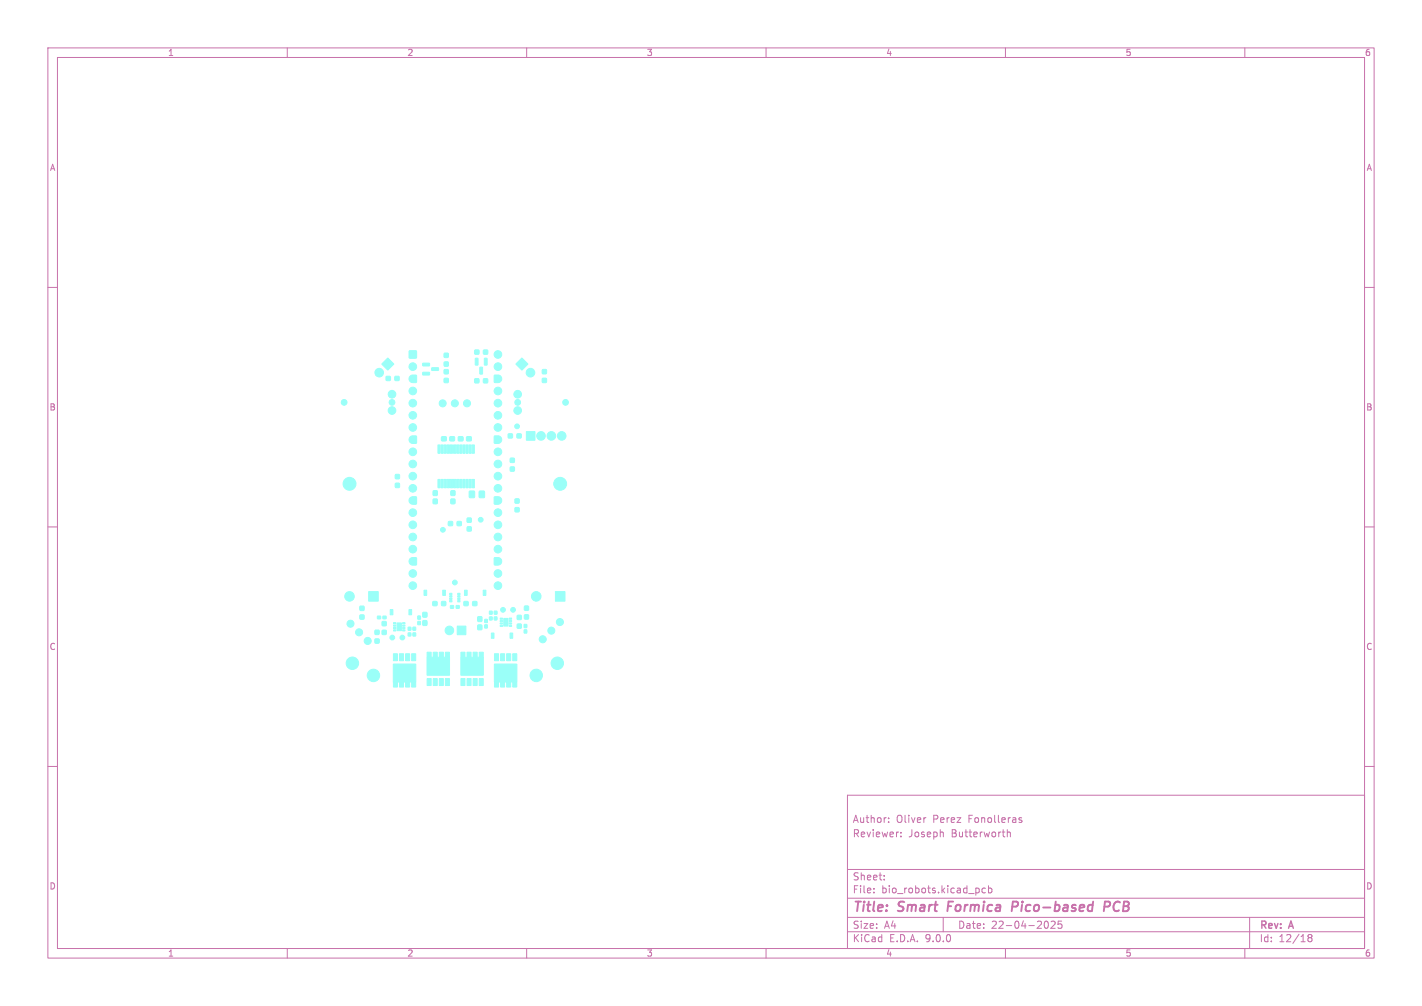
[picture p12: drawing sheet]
<svg xmlns="http://www.w3.org/2000/svg" width="297mm" height="210mm" viewBox="0 0 297 210" stroke-linecap="round" stroke-linejoin="round" font-family="sans-serif">
<defs><g id="words">
<g font-size="2.8" fill="#c872ab">
<text x="178" y="190.9">Title:</text>
<text x="187.7" y="190.9">Smart</text>
<text x="198.7" y="190.9">Formica</text>
<text x="213" y="190.9">Pico-based</text>
<text x="233" y="190.9">PCB</text>
</g>
<g font-size="2.1" fill="#c872ab">
<text x="178" y="172">Author:</text>
<text x="187.2" y="172">Oliver</text>
<text x="194.9" y="172">Perez</text>
<text x="202.4" y="172">Fonolleras</text>
<text x="178" y="175">Reviewer:</text>
<text x="189.7" y="175">Joseph</text>
<text x="198.7" y="175">Butterworth</text>
<text x="178" y="184">Sheet:</text>
<text x="178" y="186.7">File:</text>
<text x="184.1" y="186.7">bio_robots.kicad_pcb</text>
<text x="178" y="196.9">KiCad</text>
<text x="178" y="194.1">Size:</text>
<text x="184.7" y="194.1">A4</text>
<text x="185.7" y="196.9">E.D.A.</text>
<text x="193.3" y="196.9">9.0.0</text>
<text x="200" y="194.1">Date:</text>
<text x="207" y="194.1">22-04-2025</text>
<text x="263" y="194.3">Rev:</text>
<text x="263" y="196.9">Id:</text>
<text x="267.1" y="196.9">12/18</text>
<text x="269.4" y="194.3">A</text>
</g>
<g font-size="1.8" fill="#c872ab">
<text x="35" y="11.9">1</text>
<text x="85" y="11.9">2</text>
<text x="135" y="11.9">3</text>
<text x="185" y="11.9">4</text>
<text x="235" y="11.9">5</text>
<text x="285" y="11.9">6</text>
<text x="10.3" y="35.9">A</text>
<text x="285.4" y="35.9">A</text>
<text x="10.3" y="85.9">B</text>
<text x="285.3" y="85.9">B</text>
<text x="10.3" y="135.9">C</text>
<text x="285.3" y="135.9">C</text>
<text x="10.3" y="185.9">D</text>
<text x="285.3" y="185.9">D</text>
<text x="35" y="199.9">1</text>
<text x="85" y="199.9">2</text>
<text x="135" y="199.9">3</text>
<text x="185" y="199.9">4</text>
<text x="235" y="199.9">5</text>
<text x="285" y="199.9">6</text>
</g>
</g></defs>
<g fill="none" stroke="#c872ab" stroke-width=".21">
<path d="M10 10h277v190h-277zM12 12h273v186h-273zM60 10v2M110 10v2M160 10v2M210 10v2M260 10v2M10 60h2M285 60h2M10 110h2M285 110h2M10 160h2"/>
<path d="M177 166h108v32h-108zM185.6 171.6v.1M185.6 170.8v.1M188.2 174.6v.1M188.2 173.8v.1M193.2 170.7h.2M210.4 173.2v1.5M210.4 173.8l.2-.1 .4 .1v.9M213.4 170.8l-.4-.1-.2 .2 .1 .2 .5 .2v.3h-.6M285 160h2M60 198v2M110 198v2"/>
<path d="M160 198v2M177 194.5h108M177 191.5h108M177 187.5h108M177 181.5h108M182.5 186.3v.1M182.5 185.5v.1M184.7 183.6v.1M184.7 182.8v.1M197 191.5v3M204.5 185.5v.8M205.8 185.5l-.4-.1-.3 .3 .1 .6h.6"/>
<path d="M206.5 185.5l.4-.1 .3 .3-.2 .6h-.5M206.5 184.9v1.5M210 198v2M218.3 192.4l.2-.1a.8 .8 0 0 1 .5 .7 .8 .8 0 0 1-.5 .8l-.2-.1M219.5 192.4l.6-.1 .3 .4-.9 1.1h.9M221.7 192.3h-.7v.7l.2-.1h.5l.1 .3-.1 .5-.2 .1-.5-.1M260 198v2M261 191.5v6.5M273.5 195.7l-.3-.2 .3-.4h.2l.3 .3-.3 .3M273.5 195.7l-.3 .3v.5l.3 .1h.2l.3-.3v-.4l-.3-.2M273.5 195.7h.2"/>
</g>
<path d="M198.1 188.2l-.2 2M212.3 188.2h-.7l-.3 2M212.4 189.2l-1 .1M230.7 189.3h.7l.3-.2a.51 .51 0 0 0-.1-.9h-.8l-.3 2" fill="none" stroke="#c872ab" stroke-width=".4"/>
<g fill="#9afff8" stroke="#9afff8" stroke-width=".21">
<path d="M81 74.7l1.3 1.3-1.3 1.3-1.3-1.3z"/>
<path d="M85.5 73.3h1.5v1.4h-1.5z"/>
<path d="M85.6 78.6l.5-.3 .9 .1v1.4l-.8 .1a.8 .8 0 0 1-.7-1.1z"/>
<path d="M85.6 91.3l.5-.3 .9 .1v1.4l-.8 .1a.8 .8 0 0 1-.7-1.1z"/>
<path d="M85.6 104l.5-.3 .9 .1v1.4l-.8 .1a.8 .8 0 0 1-.7-1.1z"/>
<path d="M85.6 116.7l.5-.3 .9 .1v1.4l-.8 .1a.8 .8 0 0 1-.7-1.1z"/>
<path d="M103.2 116.5l.8-.1a.8 .8 0 0 1 .8 .8 .8 .8 0 0 1-.8 .8l-.8-.1z"/>
<path d="M103.2 103.8l.8-.1a.8 .8 0 0 1 .8 .8 .8 .8 0 0 1-.8 .8l-.8-.1z"/>
<path d="M103.2 91.1l.8-.1a.8 .8 0 0 1 .8 .8 .8 .8 0 0 1-.8 .8l-.8-.1z"/>
<path d="M103.2 78.4l.8-.1a.8 .8 0 0 1 .8 .8 .8 .8 0 0 1-.8 .8l-.8-.1z"/>
<path d="M109.9 90.1h1.8v1.8h-1.8z"/>
<path d="M95.5 130.7h1.8v1.8h-1.8z"/>
<path d="M107.7 76l1.3-1.3 1.3 1.3-1.3 1.3z"/>
<path d="M85.3 132.1h.5v.7h-.5z"/>
<path d="M85.3 130.9h.5v.7h-.5z"/>
<path d="M98 102.5h1.1v1.4h-1.1z"/>
<path d="M100.1 102.5h1.1v1.4h-1.1z"/>
<path d="M87.3 129.7h.5v.7h-.5z"/>
<path d="M87.3 128.6h.5v.7h-.5z"/>
<path d="M102.2 128.8h.6v.6h-.6z"/>
<path d="M102.2 127.6h.6v.6h-.6z"/>
<path d="M93 141.7h.9v1.4h-.9z"/>
<path d="M91.7 141.7h.9v1.4h-.9z"/>
<path d="M90.5 141.7h.8v1.4h-.8z"/>
<path d="M89.2 141.7h.9v1.4h-.9z"/>
<path d="M89.2 136.2h.9v1h-.9z"/>
<path d="M90.5 136.2h.8v1h-.8z"/>
<path d="M91.7 136.2h.9v1h-.9z"/>
<path d="M93 136.2h.9v1h-.9z"/>
<path d="M89.2 137.2h4.7v3.8h-4.7z"/>
<path d="M107.6 104.2h.8v.8h-.8z"/>
<path d="M107.6 106h.8v.8h-.8z"/>
<path d="M88.3 129.6h.8v.9h-.8z"/>
<path d="M88.3 127.9h.8v.9h-.8z"/>
<path d="M75.2 128.4h.8v.8h-.8z"/>
<path d="M75.2 126.6h.8v.8h-.8z"/>
<path d="M113.3 77.2h.8v.8h-.8z"/>
<path d="M113.3 79h.8v.8h-.8z"/>
<path d="M78.3 133.4h.9v.8h-.9z"/>
<path d="M78.3 131.6h.9v.8h-.9z"/>
<path d="M96.9 125.6h.9v.8h-.9z"/>
<path d="M98.7 125.6h.9v.8h-.9z"/>
<path d="M82.6 100.9h.8v.8h-.8z"/>
<path d="M82.6 99.1h.8v.8h-.8z"/>
<path d="M109.5 130.4h.5v.6h-.5z"/>
<path d="M109.5 131.5h.5v.6h-.5z"/>
<path d="M79.8 129.8h.8v.8h-.8z"/>
<path d="M79.8 131.6h.8v.8h-.8z"/>
<path d="M81.5 127.3h.6v1h-.6z"/>
<path d="M85.4 127.3h.6v1h-.6z"/>
<path d="M106.6 95.7h.8v.8h-.8z"/>
<path d="M106.6 97.5h.8v.8h-.8z"/>
<path d="M101.2 130.4h.6v.7h-.6z"/>
<path d="M101.2 129.3h.6v.7h-.6z"/>
<path d="M80 128.6h.6v.6h-.6z"/>
<path d="M78.8 128.6h.7v.6h-.7z"/>
<path d="M97.6 108.2h.8v.8h-.8z"/>
<path d="M97.6 110h.8v.8h-.8z"/>
<path d="M103.3 136.5h.8v1.4h-.8z"/>
<path d="M104.5 136.5h.9v1.4h-.9z"/>
<path d="M105.8 136.5h.9v1.4h-.9z"/>
<path d="M107.1 136.5h.8v1.4h-.8z"/>
<path d="M107.1 142.4h.8v1h-.8z"/>
<path d="M105.8 142.4h.9v1h-.9z"/>
<path d="M104.5 142.4h.9v1h-.9z"/>
<path d="M103.3 142.4h.8v1h-.8z"/>
<path d="M103.3 138.6h4.7v3.8h-4.7z"/>
<path d="M97 123.2h.6v1.1h-.6z"/>
<path d="M100.9 123.2h.6v1.1h-.6z"/>
<path d="M95.6 123.9h.5v.3h-.5z"/>
<path d="M95.6 124.4h.5v.3h-.5z"/>
<path d="M95.6 124.9h.5v.3h-.5z"/>
<path d="M95.6 125.4h.5v.3h-.5z"/>
<path d="M93.9 125.4h.5v.3h-.5z"/>
<path d="M93.9 124.9h.5v.3h-.5z"/>
<path d="M93.9 124.4h.5v.3h-.5z"/>
<path d="M93.9 123.9h.5v.3h-.5z"/>
<path d="M84.1 130h.4l.1 .2h-.5z"/>
<path d="M84.1 130.5h.4l.1 .2h-.5z"/>
<path d="M84.1 131h.4l.1 .2h-.5z"/>
<path d="M84.1 131.5h.4l.1 .2h-.5z"/>
<path d="M82.2 131.5h.4l.1 .2h-.5z"/>
<path d="M82.2 131h.4l.1 .2h-.5z"/>
<path d="M82.2 130.5h.4l.1 .2h-.5z"/>
<path d="M82.2 130h.4l.1 .2h-.5z"/>
<path d="M82.9 130h.9v1.6h-.9z"/>
<path d="M77 123.5h2v2h-2z"/>
<path d="M82.5 78.6h.8v.8h-.8z"/>
<path d="M80.7 78.6h.8v.8h-.8z"/>
<path d="M108 90.6h.8v.8h-.8z"/>
<path d="M106.2 90.6h.8v.8h-.8z"/>
<path d="M90.5 102.5h.8v.9h-.8z"/>
<path d="M90.5 104.2h.8v.9h-.8z"/>
<path d="M92.8 79h.8v.8h-.8z"/>
<path d="M92.8 77.2h.8v.8h-.8z"/>
<path d="M106.5 132.2h.6v1h-.6z"/>
<path d="M102.6 132.2h.6v1h-.6z"/>
<path d="M93.7 108.9h.8v.8h-.8z"/>
<path d="M95.5 108.9h.8v.8h-.8z"/>
<path d="M92.8 75.6h.8v.8h-.8z"/>
<path d="M92.8 73.8h.8v.8h-.8z"/>
<path d="M109.6 126.5h.8v.9h-.8z"/>
<path d="M109.6 128.4h.8v.8h-.8z"/>
<path d="M92.2 91.2h1v.8h-1z"/>
<path d="M94 91.2h.9v.8h-.9z"/>
<path d="M99.3 74.8l.5 .1v1.3l-.5-.1z"/>
<path d="M101.2 74.8l.5 .1v1.3l-.5-.1z"/>
<path d="M100.2 76.7h.6l-.1 1.4-.5-.1z"/>
<path d="M116 123.5h2v2h-2z"/>
<path d="M88.3 77.7h1.3l.1 .5-1.3 .1z"/>
<path d="M88.3 75.8h1.3l.1 .5-1.3 .1z"/>
<path d="M90.2 76.8h1.3l.1 .5h-1.4z"/>
<path d="M108.1 130.3h.8v.8h-.8z"/>
<path d="M108.1 128.5h.8v.8h-.8z"/>
<path d="M100.1 141.7h.8v1.4h-.8z"/>
<path d="M98.8 141.7h.9v1.4h-.9z"/>
<path d="M97.5 141.7h.9v1.4h-.9z"/>
<path d="M96.3 141.7h.8v1.4h-.8z"/>
<path d="M96.3 136.2h.8v1h-.8z"/>
<path d="M97.5 136.2h.9v1h-.9z"/>
<path d="M98.8 136.2h.9v1h-.9z"/>
<path d="M100.1 136.2h.8v1h-.8z"/>
<path d="M96.3 137.2h4.7v3.8h-4.7z"/>
<path d="M94.2 102.5h.8v.9h-.8z"/>
<path d="M94.2 104.2h.8v.9h-.8z"/>
<path d="M91.5 92.9h.4v1.7h-.4z"/>
<path d="M92.1 92.9h.5v1.7h-.5z"/>
<path d="M92.8 92.9h.4v1.7h-.4z"/>
<path d="M93.4 92.9h.5v1.7h-.5z"/>
<path d="M94.1 92.9h.4v1.7h-.4z"/>
<path d="M94.7 92.9h.5v1.7h-.5z"/>
<path d="M95.4 92.9h.4v1.7h-.4z"/>
<path d="M96 92.9h.5v1.7h-.5z"/>
<path d="M96.7 92.9h.4v1.7h-.4z"/>
<path d="M97.3 92.9h.5v1.7h-.5z"/>
<path d="M98 92.9h.4v1.7h-.4z"/>
<path d="M98.6 92.9h.5v1.7h-.5z"/>
<path d="M98.6 100.1h.5v1.7h-.5z"/>
<path d="M98 100.1h.4v1.7h-.4z"/>
<path d="M97.3 100.1h.5v1.7h-.5z"/>
<path d="M96.7 100.1h.4v1.7h-.4z"/>
<path d="M96 100.1h.5v1.7h-.5z"/>
<path d="M95.4 100.1h.4v1.7h-.4z"/>
<path d="M94.7 100.1h.5v1.7h-.5z"/>
<path d="M94.1 100.1h.4v1.7h-.4z"/>
<path d="M93.4 100.1h.5v1.7h-.5z"/>
<path d="M92.8 100.1h.4v1.7h-.4z"/>
<path d="M92.1 100.1h.5v1.7h-.5z"/>
<path d="M91.5 100.1h.4v1.7h-.4z"/>
<path d="M92.5 123.2h.5v1.1h-.5z"/>
<path d="M88.6 123.2h.5v1.1h-.5z"/>
<path d="M101 73.1h.8v.8h-.8z"/>
<path d="M99.2 73.1h.8v.8h-.8z"/>
<path d="M103.2 127.6h.6v.6h-.6z"/>
<path d="M103.2 128.8h.6v.6h-.6z"/>
<path d="M97.5 91.2h.9v.8h-.9z"/>
<path d="M95.7 91.2h1v.8h-1z"/>
<path d="M90.4 125.6h.9v.8h-.9z"/>
<path d="M92.2 125.6h.9v.8h-.9z"/>
<path d="M99.8 130.5h.8v.9h-.8z"/>
<path d="M99.8 128.8h.8v.9h-.8z"/>
<path d="M94.1 126.4h.6v.6h-.6z"/>
<path d="M95.3 126.4h.6v.6h-.6z"/>
<path d="M86.3 130.9h.5v.7h-.5z"/>
<path d="M86.3 132.1h.5v.7h-.5z"/>
<path d="M104.5 130.5h.4l.1 .2-.5 .1z"/>
<path d="M104.5 130h.4l.1 .2-.5 .1z"/>
<path d="M104.5 129.5h.4l.1 .2-.5 .1z"/>
<path d="M104.5 129h.4l.1 .2-.5 .1z"/>
<path d="M106.4 129h.4l.1 .2-.5 .1z"/>
<path d="M106.4 129.5h.4l.1 .2-.5 .1z"/>
<path d="M106.4 130h.4l.1 .2-.5 .1z"/>
<path d="M106.4 130.5h.4l.1 .2-.5 .1z"/>
<path d="M105.2 129.1h.9v1.6h-.9z"/>
<path d="M101 79.1h.8v.8h-.8z"/>
<path d="M99.2 79.1h.8v.8h-.8z"/>
<path d="M82.2 136.5h.8v1.4h-.8z"/>
<path d="M83.4 136.5h.9v1.4h-.9z"/>
<path d="M84.7 136.5h.9v1.4h-.9z"/>
<path d="M86 136.5h.8v1.4h-.8z"/>
<path d="M86 142.4h.8v1h-.8z"/>
<path d="M84.7 142.4h.9v1h-.9z"/>
<path d="M83.4 142.4h.9v1h-.9z"/>
<path d="M82.2 142.4h.8v1h-.8z"/>
<path d="M82.1 138.6h4.7v3.8h-4.7z"/>
<circle cx="73" cy="101" r="1.35"/>
<circle cx="79.2" cy="77.8" r=".9"/>
<circle cx="117" cy="101" r="1.35"/>
<circle cx="113.4" cy="133.4" r=".74"/>
<circle cx="115.2" cy="131.7" r=".74"/>
<circle cx="116.9" cy="129.9" r=".74"/>
<circle cx="86.2" cy="76.5" r=".8"/>
<circle cx="86.2" cy="81.6" r=".8"/>
<circle cx="86.2" cy="84.2" r=".8"/>
<circle cx="86.2" cy="86.7" r=".8"/>
<circle cx="86.2" cy="89.2" r=".8"/>
<circle cx="86.2" cy="94.3" r=".8"/>
<circle cx="86.2" cy="96.9" r=".8"/>
<circle cx="86.2" cy="99.4" r=".8"/>
<circle cx="86.2" cy="101.9" r=".8"/>
<circle cx="86.2" cy="107" r=".8"/>
<circle cx="86.2" cy="109.6" r=".8"/>
<circle cx="86.2" cy="112.1" r=".8"/>
<circle cx="86.2" cy="114.6" r=".8"/>
<circle cx="86.2" cy="119.7" r=".8"/>
<circle cx="86.2" cy="122.3" r=".8"/>
<circle cx="104" cy="122.3" r=".8"/>
<circle cx="104" cy="119.7" r=".8"/>
<circle cx="104" cy="114.6" r=".8"/>
<circle cx="104" cy="112.1" r=".8"/>
<circle cx="104" cy="109.6" r=".8"/>
<circle cx="104" cy="107" r=".8"/>
<circle cx="104" cy="101.9" r=".8"/>
<circle cx="104" cy="99.4" r=".8"/>
<circle cx="104" cy="96.9" r=".8"/>
<circle cx="104" cy="94.3" r=".8"/>
<circle cx="104" cy="89.2" r=".8"/>
<circle cx="104" cy="86.7" r=".8"/>
<circle cx="104" cy="84.2" r=".8"/>
<circle cx="104" cy="81.6" r=".8"/>
<circle cx="104" cy="76.5" r=".8"/>
<circle cx="104" cy="74" r=".8"/>
<circle cx="113" cy="91" r=".9"/>
<circle cx="115.2" cy="91" r=".9"/>
<circle cx="117.3" cy="91" r=".9"/>
<circle cx="93.9" cy="131.6" r=".9"/>
<circle cx="73.2" cy="130.2" r=".74"/>
<circle cx="75" cy="132" r=".74"/>
<circle cx="76.8" cy="133.8" r=".74"/>
<circle cx="73.6" cy="138.5" r="1.3"/>
<circle cx="78" cy="141" r="1.3"/>
<circle cx="110.8" cy="77.8" r=".9"/>
<circle cx="112" cy="141" r="1.3"/>
<circle cx="116.4" cy="138.5" r="1.3"/>
<circle cx="95" cy="121.6" r=".5"/>
<circle cx="92.5" cy="84.2" r=".74"/>
<circle cx="95" cy="84.2" r=".74"/>
<circle cx="97.5" cy="84.2" r=".74"/>
<circle cx="107.2" cy="127.3" r=".5"/>
<circle cx="81.9" cy="82.3" r=".8"/>
<circle cx="81.9" cy="85.7" r=".8"/>
<circle cx="81.9" cy="84" r=".6"/>
<circle cx="71.9" cy="84" r=".6"/>
<circle cx="73" cy="124.5" r="1"/>
<circle cx="108.1" cy="85.7" r=".8"/>
<circle cx="108.1" cy="82.3" r=".8"/>
<circle cx="108.1" cy="84" r=".6"/>
<circle cx="118.1" cy="84" r=".6"/>
<circle cx="112" cy="124.5" r="1"/>
<circle cx="105.1" cy="127.3" r=".5"/>
<circle cx="100.4" cy="108.5" r=".5"/>
<circle cx="108" cy="89" r=".5"/>
<circle cx="81.9" cy="133.1" r=".5"/>
<circle cx="92.5" cy="110.6" r=".5"/>
<circle cx="84" cy="133.1" r=".5"/>
</g>
<use href="#words"/>
</svg>
